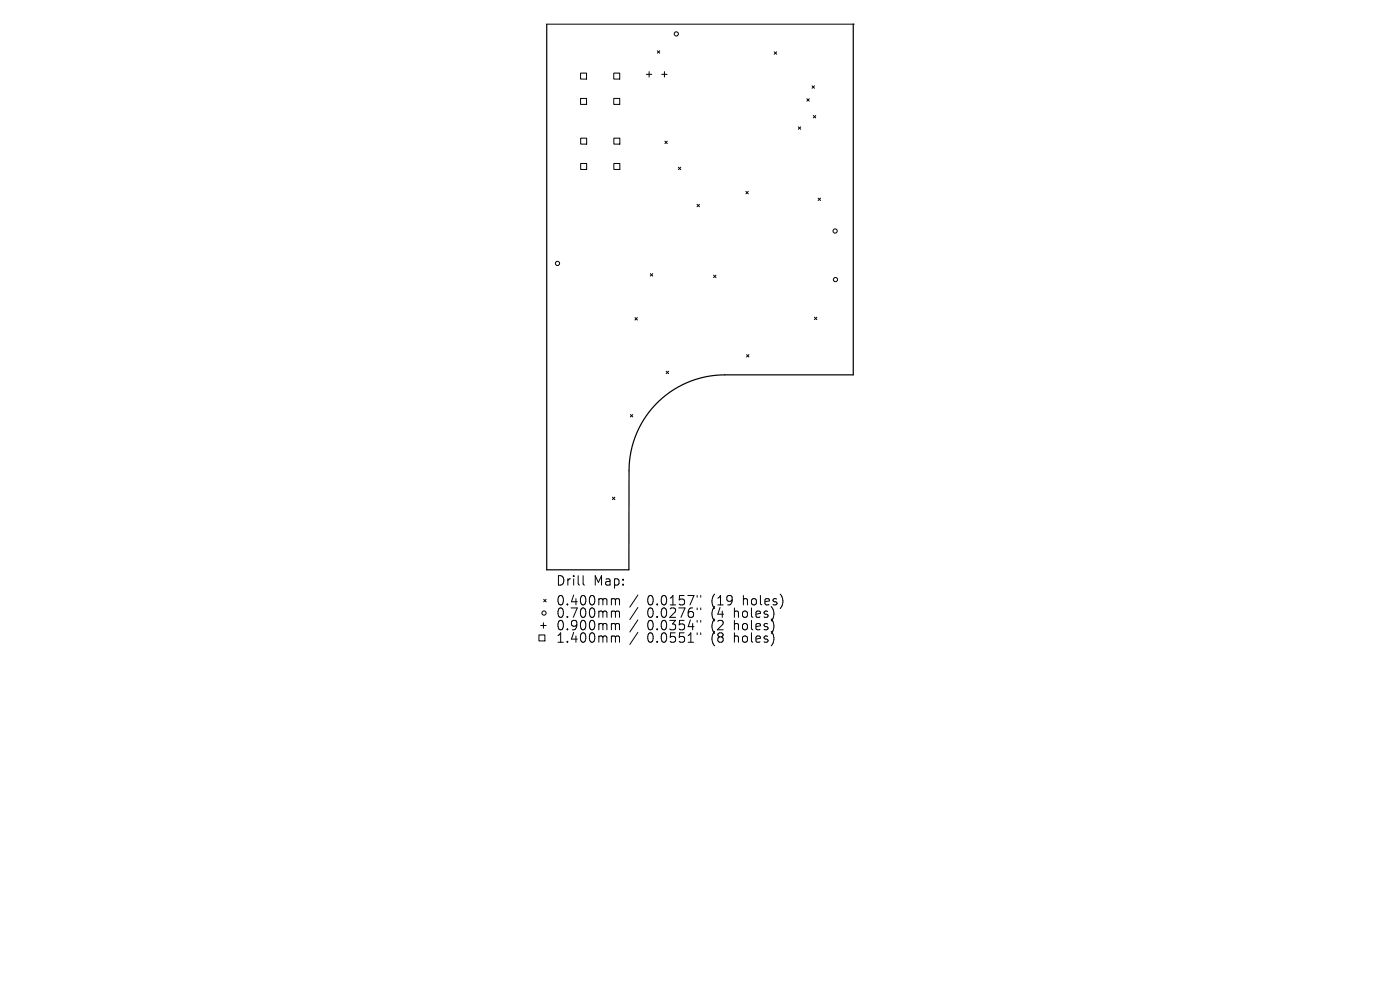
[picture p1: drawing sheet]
<svg xmlns="http://www.w3.org/2000/svg" width="297mm" height="210mm" viewBox="0 0 297 210" stroke-linecap="round" stroke-linejoin="round" font-family="sans-serif">
<defs><g id="words">
<g font-size="2.8">
<text x="117.9" y="124.5">Drill</text>
<text x="125.8" y="124.5">Map:</text>
<text x="117.9" y="128.7">0.400mm</text>
<text x="117.9" y="131.3">0.700mm</text>
<text x="137.1" y="128.7">0.0157&quot;</text>
<text x="137.1" y="131.3">0.0276&quot;</text>
<text x="150.7" y="128.7">(19</text>
<text x="150.7" y="131.3">(4</text>
<text x="155.6" y="131.3">holes)</text>
<text x="157.5" y="128.7">holes)</text>
<text x="117.9" y="133.9">0.900mm</text>
<text x="117.9" y="136.6">1.400mm</text>
<text x="137.1" y="133.9">0.0354&quot;</text>
<text x="137.1" y="136.6">0.0551&quot;</text>
<text x="150.7" y="133.9">(2</text>
<text x="150.7" y="136.6">(8</text>
<text x="155.6" y="133.9">holes)</text>
<text x="155.6" y="136.6">holes)</text>
</g>
</g></defs>
<g fill="none" stroke="#000" stroke-width=".21">
<path d="M116 5.1h65M123.2 15.5h1.2v1.3h-1.2zM130.2 15.5h1.3v1.3h-1.3zM137.1 15.8h1.2M137.7 15.2v1.1M139.5 10.8l.5 .5M140 10.8l-.5 .5M140.4 15.8h1.1M141 15.2v1.1M164.2 11l.6 .5M164.8 11l-.6 .5M172.3 18.2l.5 .5"/>
<path d="M172.8 18.2l-.5 .5M181 5.1h.1M123.2 20.9h1.2v1.2h-1.2zM123.2 29.3h1.3v1.3h-1.3zM123.2 34.7h1.3v1.2h-1.3zM130.2 20.9h1.3v1.2h-1.3zM130.2 29.3h1.3v1.3h-1.3zM130.2 34.7h1.3v1.2h-1.3zM141.1 29.9l.5 .6M141.6 29.9l-.5 .6M143.9 35.5l.5 .5M144.4 35.5l-.5 .5"/>
<path d="M169.4 26.9l.5 .5M169.9 26.9l-.5 .5M171.2 20.9l.5 .6M171.7 20.9l-.5 .6M172.5 24.5l.6 .5M173.1 24.5l-.6 .5M138 58l.5 .6M138.5 58l-.5 .6M147.9 43.3l.5 .6M148.4 43.3l-.5 .6M151.4 58.4l.5 .5M151.9 58.4l-.5 .5"/>
<path d="M158.2 40.6l.5 .5M158.7 40.6l-.5 .5M173.6 42l.5 .5M174.1 42l-.5 .5M134.7 67.4l.5 .5M135.2 67.4l-.5 .5M141.3 78.7l.5 .6M141.8 78.7l-.5 .6M158.4 75.2l.5 .5M158.9 75.2l-.5 .5M172.8 67.3l.5 .5M173.3 67.3l-.5 .5"/>
<path d="M133.7 87.9l.5 .5M134.2 87.9l-.5 .5M129.9 105.5l.5 .5M130.4 105.5l-.5 .5M114.3 134.7h1.3v1.3h-1.3zM114.7 132.7h1.2M115.3 132.1v1.2M115.3 127.1l.6 .6M115.9 127.1l-.6 .6M123.7 122.1v1.7l.3 .3M130 127l.5 .1 .1 .2M130 129.6h.3l.3 .3"/>
<path d="M130 132.3h.3l.3 .3M130 134.9h.3l.3 .3M130.6 127.3l.2-.3 .5 .1 .1 1.2M130.6 127.3v1M130.6 129.9v1.1M130.6 132.6v1M130.6 135.2v1M130.6 129.9l.2-.3 .5 .1 .1 1.3M130.6 132.6l.2-.3 .5 .1 .1 1.2M130.6 135.2l.2-.3 .5 .1 .1 1.2M135.3 126.2l-1.7 2.6M135.3 128.9l-1.7 2.5"/>
<path d="M135.3 131.5l-1.7 2.6M135.3 134.1l-1.7 2.6M147.9 126.3v.4M147.9 129v.3M147.9 131.6v.4M147.9 134.2v.4M148.7 126.3v.4M148.7 129v.3M148.7 131.6v.4M148.7 134.2v.4M163.9 131.7l.3 .9-.3 1.4M163.9 134.3l.3 1-.3 1.3"/>
<path d="M164.2 130l-.3 1.3M165.8 126.4l.3 1-.3 1.3"/>
<circle cx="143.5" cy="7.2" r=".45"/>
<circle cx="118.3" cy="55.9" r=".45"/>
<circle cx="177.2" cy="49" r=".45"/>
<circle cx="177.2" cy="59.3" r=".45"/>
<circle cx="115.4" cy="130" r=".45"/>
</g>
<path d="M116 5.1v115.8h17.4v-21.1a20.3 20.3 0 0 1 20.4-20.3h27.2v-74.4" fill="none" stroke="#000" stroke-width=".26"/>
<use href="#words"/>
</svg>
